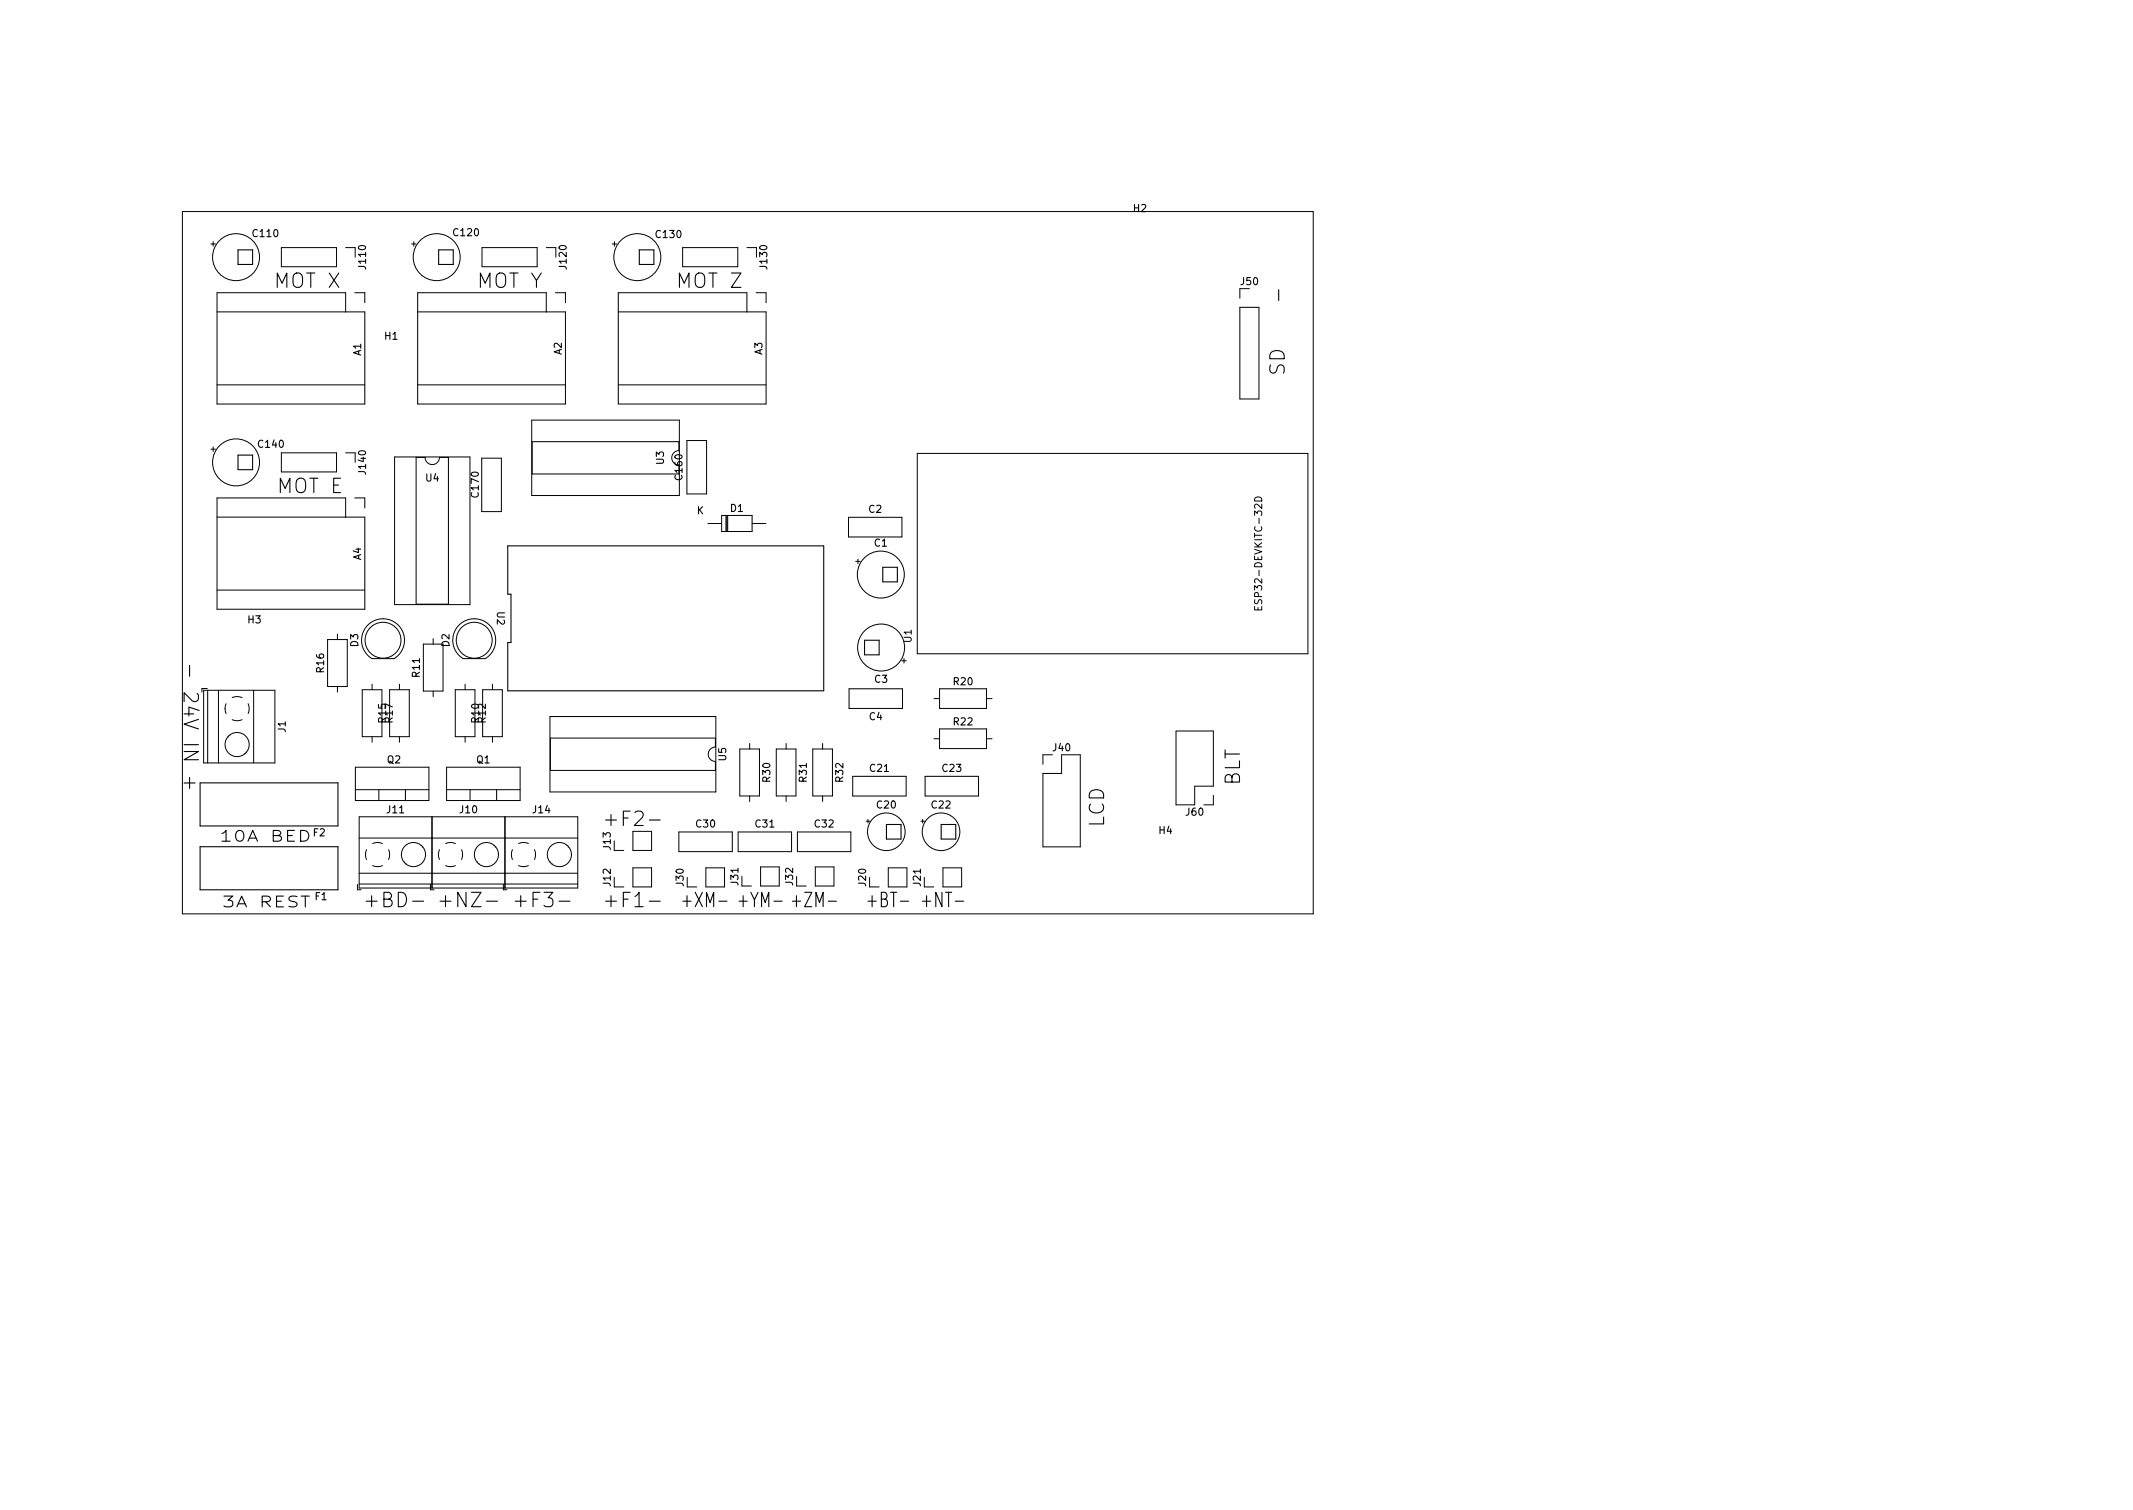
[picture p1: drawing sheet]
<svg xmlns="http://www.w3.org/2000/svg" width="297mm" height="210mm" viewBox="0 0 297 210" stroke-linecap="round" stroke-linejoin="round" font-family="sans-serif">
<defs><g id="words">
<g font-size="2.8">
<text x="38.4" y="40.1">MOT X</text>
<text x="66.6" y="40.1">MOT Y</text>
<text x="94.5" y="40.1">MOT Z</text>
<text x="38.8" y="68.7">MOT E</text>
<text x="25.5" y="94.9" transform="rotate(90 25.5 94.9)">- 24V IN +</text>
<text x="172.7" y="109.5" transform="rotate(-90 172.7 109.5)">BLT</text>
<text x="85.2" y="115">+F2-</text>
<text x="153.8" y="115.3" transform="rotate(-90 153.8 115.3)">LCD</text>
<text x="51.7" y="126.3">+BD-</text>
<text x="62.1" y="126.3">+NZ-</text>
<text x="72.7" y="126.3">+F3-</text>
<text x="85.2" y="126.3">+F1-</text>
<text x="95.6" y="126.3">+XM-</text>
<text x="103.4" y="126.3">+YM-</text>
<text x="110.9" y="126.3">+ZM-</text>
<text x="121.3" y="126.3">+BT-</text>
<text x="129" y="126.3">+NT-</text>
</g>
<g font-size="2.1">
<text x="31.1" y="117.2">10A BED</text>
<text x="31.2" y="126.3">3A REST</text>
</g>
<g font-size="1.4">
<text x="157.9" y="29.5">H2</text>
<text x="35.3" y="33">C110</text>
<text x="63.2" y="32.9">C120</text>
<text x="91.4" y="33.1">C130</text>
<text x="51" y="37.4" transform="rotate(-90 51 37.4)">J110</text>
<text x="78.9" y="37.4" transform="rotate(-90 78.9 37.4)">J120</text>
<text x="106.8" y="37.4" transform="rotate(-90 106.8 37.4)">J130</text>
<text x="172.8" y="39.7">J50</text>
<text x="53.6" y="47.3">H1</text>
<text x="50.3" y="49.5" transform="rotate(-90 50.3 49.5)">A1</text>
<text x="78.2" y="49.4" transform="rotate(-90 78.2 49.4)">A2</text>
<text x="106.2" y="49.4" transform="rotate(-90 106.2 49.4)">A3</text>
<text x="36.1" y="62.3">C140</text>
<text x="51" y="65.9" transform="rotate(-90 51 65.9)">J140</text>
<text x="92.4" y="64.6" transform="rotate(-90 92.4 64.6)">U3</text>
<text x="59.3" y="67">U4</text>
<text x="66.7" y="69.1" transform="rotate(-90 66.7 69.1)">C170</text>
<text x="95" y="66.7" transform="rotate(-90 95 66.7)">C160</text>
<text x="97" y="71.6">K</text>
<text x="101.7" y="71.3">D1</text>
<text x="121" y="71.4">C2</text>
<text x="50.3" y="78" transform="rotate(-90 50.3 78)">A4</text>
<text x="121.8" y="76.1">C1</text>
<text x="34.5" y="86.8">H3</text>
<text x="69.2" y="85.2" transform="rotate(90 69.2 85.2)">U2</text>
<text x="126.9" y="89.4" transform="rotate(-90 126.9 89.4)">U1</text>
<text x="175.8" y="84.1" transform="rotate(-90 175.8 84.1)">ESP32-DEVKITC-32D</text>
<text x="45.1" y="93.6" transform="rotate(-90 45.1 93.6)">R16</text>
<text x="49.9" y="90" transform="rotate(-90 49.9 90)">D3</text>
<text x="58.5" y="94.2" transform="rotate(-90 58.5 94.2)">R11</text>
<text x="62.6" y="90" transform="rotate(-90 62.6 90)">D2</text>
<text x="121.8" y="95.1">C3</text>
<text x="132.8" y="95.4">R20</text>
<text x="39.8" y="101.9" transform="rotate(-90 39.8 101.9)">J1</text>
<text x="53.8" y="100.6" transform="rotate(-90 53.8 100.6)">R15</text>
<text x="54.7" y="100.6" transform="rotate(-90 54.7 100.6)">R17</text>
<text x="66.7" y="100.6" transform="rotate(-90 66.7 100.6)">R10</text>
<text x="67.6" y="100.6" transform="rotate(-90 67.6 100.6)">R12</text>
<text x="121.1" y="100.3">C4</text>
<text x="132.8" y="101">R22</text>
<text x="53.9" y="106.3">Q2</text>
<text x="66.4" y="106.3">Q1</text>
<text x="101.1" y="105.9" transform="rotate(-90 101.1 105.9)">U5</text>
<text x="121.2" y="107.5">C21</text>
<text x="131.3" y="107.5">C23</text>
<text x="146.7" y="104.6">J40</text>
<text x="53.9" y="113.2">J11</text>
<text x="64.1" y="113.2">J10</text>
<text x="74.2" y="113.2">J14</text>
<text x="107.3" y="108.8" transform="rotate(-90 107.3 108.8)">R30</text>
<text x="112.3" y="108.8" transform="rotate(-90 112.3 108.8)">R31</text>
<text x="117.4" y="108.8" transform="rotate(-90 117.4 108.8)">R32</text>
<text x="122.2" y="112.6">C20</text>
<text x="129.8" y="112.6">C22</text>
<text x="165.2" y="113.6">J60</text>
<text x="43.6" y="116.4">F2</text>
<text x="85" y="118.2" transform="rotate(-90 85 118.2)">J13</text>
<text x="97" y="115.2">C30</text>
<text x="105.2" y="115.2">C31</text>
<text x="113.5" y="115.2">C32</text>
<text x="161.4" y="116.1">H4</text>
<text x="43.9" y="125.3">F1</text>
<text x="85" y="123.3" transform="rotate(-90 85 123.3)">J12</text>
<text x="95.2" y="123.3" transform="rotate(-90 95.2 123.3)">J30</text>
<text x="102.8" y="123.2" transform="rotate(-90 102.8 123.2)">J31</text>
<text x="110.4" y="123.2" transform="rotate(-90 110.4 123.2)">J32</text>
<text x="120.6" y="123.3" transform="rotate(-90 120.6 123.3)">J20</text>
<text x="128.2" y="123.3" transform="rotate(-90 128.2 123.3)">J21</text>
</g>
</g></defs>
<g fill="none" stroke="#000" stroke-width=".14">
<path d="M25.4 29.5h157.5v97.7h-157.5zM29.4 34h.6M29.7 33.7v.6M39.2 34.5h7.7v2.6h-7.7zM48.1 34.5h1.4v1.3M57.3 34h.6M57.6 33.7v.6M67.1 34.5h7.7v2.6h-7.7zM76.1 34.5h1.3v1.3M85.3 34h.6M85.6 33.7v.6M95.1 34.5h7.6v2.6h-7.6z"/>
<path d="M104 34.5h1.3v1.3M30.2 53.6h20.6M30.2 43.4h20.6v12.9h-20.6v-15.5h17.9v2.6M49.4 40.8h1.4v1.4M58.2 53.6h20.5M58.2 43.4h20.5v12.9h-20.5v-15.5h17.9v2.6M74 58.5h20.6v10.5h-20.6zM77.3 40.8h1.4v1.4M86.1 53.6h20.6M86.1 43.4h20.6v12.9h-20.6v-15.5h17.9v2.6M105.3 40.8h1.4v1.4M172.7 42.8h2.6v12.8h-2.6z"/>
<path d="M172.7 40.2v1.3M29.4 62.5h.6M29.7 62.2v.7M30.2 72h20.6v12.8h-20.6v-15.5h17.9v2.7M39.2 63.1h7.7v2.6h-7.7zM48.1 63.1h1.4v1.3M49.4 69.3h1.4v1.4M54.9 63.6h10.5v20.6h-10.5zM57.9 63.7h1.3a1 1 0 0 0 1 1 1 1 0 0 0 1-1h1.2v20.4h-4.5zM67.1 63.8h2.7v7.4h-2.7zM94.5 64.7a1 1 0 0 1-1-1 1 1 0 0 1 1-1v-1.2h-20.4v4.5h20.4M95.7 61.3h2.7v7.5h-2.7z"/>
<path d="M98.6 72.9h1.9M100.5 71.8h4.2v2.2h-4.2zM101.1 71.8v2.2M101.2 71.8v2.2M101.3 71.8v2.2M104.7 72.9h2M118.2 72h7.4v2.8h-7.4zM119.2 78.2h.6M119.5 77.9v.6M127.7 63.1h54.4v27.9h-54.4zM174.8 69.4a.54 .54 0 0 1 .6-.2 .54 .54 0 0 1 .3 .6h-1zM28.1 95.9h.8"/>
<path d="M28.4 96.1h9.9v10.1h-9.9zM28.9 96.1v10.1M30.2 82.2h20.6M30.4 96.1v10.1M31.3 98.7l.2 .7M31.5 98l-.2 .7M32.3 97.1l.7-.1 .7 .1M34.6 98l.1 .6-.1 .8M35.3 96.1v10.1M45.6 89.1h2.8v6.5h-2.8zM47 88.3v.8M47 95.6v.8"/>
<path d="M50.4 96h2.8v6.6h-2.8zM51.2 87a2.99 2.99 0 0 1 4.5 .3 2.99 2.99 0 0 1-.8 4.4h-3.1a2.99 2.99 0 0 1-.6-4.7zM51.8 95.3v.7M54.3 96h2.7v6.6h-2.7zM55.6 95.3v.7M59 89.7h2.7v6.5h-2.7zM60.3 88.9v.8M60.3 96.2v.8M63.4 96h2.7v6.6h-2.7zM63.9 87a2.99 2.99 0 0 1 4.5 .3 2.99 2.99 0 0 1-.8 4.4h-3.1a2.99 2.99 0 0 1-.6-4.7zM64.8 95.3v.7M67.2 96h2.8v6.6h-2.8z"/>
<path d="M68.6 95.3v.7M76.6 99.8h23.1v10.5h-23.1zM118.2 95.9h7.5v2.7h-7.5zM125.6 92h.6M125.9 91.7v.6M130.1 97.3h.7M130.8 95.9h6.6v2.7h-6.6zM137.4 97.3h.8M174.7 84.4v.5h1v-.5M175.2 84.6v.3M31.7 102.6h.1M32 102.4h.1"/>
<path d="M32.3 100.2l.7 .2 .7-.2M34 104.9h.1M34.3 104.7h.1M49.5 110h10.2M49.5 106.8h10.2v4.7h-10.2zM50 116.7h10.1M50 113.7h10.1v10h-10.1zM51 118.3l-.1 .7 .1 .7M51.8 102.6v.7M51.9 117.5l.7-.2 .7 .2M52.8 110v1.5M54.1 118.3l.2 .7-.2 .7"/>
<path d="M55.6 102.6v.7M56.5 110v1.5M58.6 117.7v.1M58.9 117.9l-.1 .1M60.2 116.7h10.1M60.2 113.7h10.1v10h-10.1zM61.2 118.3l-.1 .7 .1 .7M62.1 117.5l.6-.2 .7 .2M62.2 110h10.2M62.2 106.8h10.2v4.7h-10.2zM64.3 118.3l.1 .7-.1 .7M64.8 102.6v.7"/>
<path d="M65.5 110v1.5M68.6 102.6v.7M68.8 117.7v.1M69 117.9v.1M69.2 110v1.5M70.3 116.7h10.2M70.3 113.7h10.2v10h-10.2zM71.4 118.3l-.2 .7 .2 .7M72.2 117.5l.7-.2 .7 .2M74.4 118.3l.2 .7-.2 .7M76.6 102.8h23v1.2a1 1 0 0 0-1 1 1 1 0 0 0 1 1v1.3h-23zM79 117.7l-.1 .1"/>
<path d="M79.2 117.9l-.1 .1M85.5 118.4h1.4M88.1 115.8v2.6h2.6v-2.6M94.5 115.8h7.5v2.8h-7.5zM102.8 115.8h7.4v2.8h-7.4zM103 104.3h2.8v6.5h-2.8zM104.4 103.5v.8M104.4 110.8v.8M108.1 104.3h2.7v6.5h-2.7zM109.5 103.5v.8M109.5 110.8v.8M111 115.8h7.5v2.8h-7.5z"/>
<path d="M113.2 104.3h2.7v6.5h-2.7zM114.6 103.5v.8M114.6 110.8v.8M118.7 108.1h7.5v2.7h-7.5zM120.6 114.3h.5M120.9 114.1v.5M128.2 114.3h.5M128.5 114.1v.5M128.8 108.1h7.5v2.7h-7.5zM130.1 102.9h.7M130.8 101.5h6.6v2.7h-6.6zM137.4 102.9h.8"/>
<path d="M146.6 105.1h-1.4v1.3M147.8 105.1h2.6v12.8h-5.2v-10.2h2.6zM163.8 101.8h5.2v7.7h-2.6v2.6h-2.6zM169 110.7v1.4h-1.4M49.8 123.2v.7h.5M50 123.1h10.1M50 121.6h10.1M51.9 120.5l.7 .2M53.3 120.5l-.7 .2M56.4 120l-.1 .1M56.5 120.2v.1M59.9 123.2v.7h.5"/>
<path d="M60.2 123.1h10.1M60.2 121.6h10.1M62.1 120.5l.7 .2M63.4 120.5l-.7 .2M66.5 120v.1M66.7 120.2v.1M70.1 123.2v.7h.5M70.3 123.1h10.2M70.3 121.6h10.2M72.2 120.5l.7 .2M73.6 120.5l-.7 .2M76.7 120l-.1 .1"/>
<path d="M76.9 120.2l-.1 .1M88.1 123.5v-2.7h2.6v2.7M98.3 123.5v-2.7h2.6v2.7M105.9 123.4v-2.7h2.6v2.7M113.5 123.4v-2.7h2.6v2.7M123.7 123.5v-2.7h2.6v2.7M131.3 123.5v-2.7h2.6v2.7"/>
<circle cx="32.9" cy="35.8" r="3.3"/>
<circle cx="60.8" cy="35.8" r="3.3"/>
<circle cx="88.8" cy="35.8" r="3.3"/>
<circle cx="32.9" cy="64.4" r="3.3"/>
<circle cx="53.3" cy="89.1" r="2.5"/>
<circle cx="66" cy="89.1" r="2.5"/>
<circle cx="122.7" cy="80" r="3.3"/>
<circle cx="122.7" cy="90.2" r="3.3"/>
<circle cx="33" cy="103.7" r="1.68"/>
<circle cx="57.6" cy="119" r="1.68"/>
<circle cx="67.7" cy="119" r="1.68"/>
<circle cx="77.9" cy="119" r="1.68"/>
<circle cx="123.4" cy="115.8" r="2.62"/>
<circle cx="131" cy="115.8" r="2.62"/>
</g>
<g fill="none" stroke="#000" stroke-width=".15">
<path d="M33.1 34.8h2.1v2h-2.1zM61.1 34.8h2v2h-2zM89 34.8h2.1v2h-2.1zM176.9 50.8l-.1 .8a.49 .49 0 0 0 .5 .4 .49 .49 0 0 0 .5-.4 .73 .73 0 0 1 .5-.8 .51 .51 0 0 1 .5 .4l-.1 .8M177.1 49a1.04 1.04 0 0 1 1.2-.1 1.04 1.04 0 0 1 .5 1.1h-2v-.5zM178.1 40.3v1.6M33.1 63.4h2.1v2h-2.1zM70.7 76h44v20.2h-44v-6.7h.5v-6.8h-.5zM122.9 79h2.1v2h-2.1zM26.4 92.6v1.6M120.4 89.1h2v2.1h-2zM25.6 109h1.6"/>
<path d="M26.4 108.3v1.5M27.9 109h19.2v6h-19.2zM27.9 117.9h19.2v6h-19.2zM84.3 114.2h1.6M90.4 114.2h1.5M123.4 114.8h2.1v2h-2.1zM131.1 114.8h2v2h-2zM61.3 125.5h1.5M71.8 125.5h1.5M77.9 125.5h1.5M84.3 125.5h1.6M90.4 125.5h1.5"/>
</g>
<use href="#words"/>
</svg>
